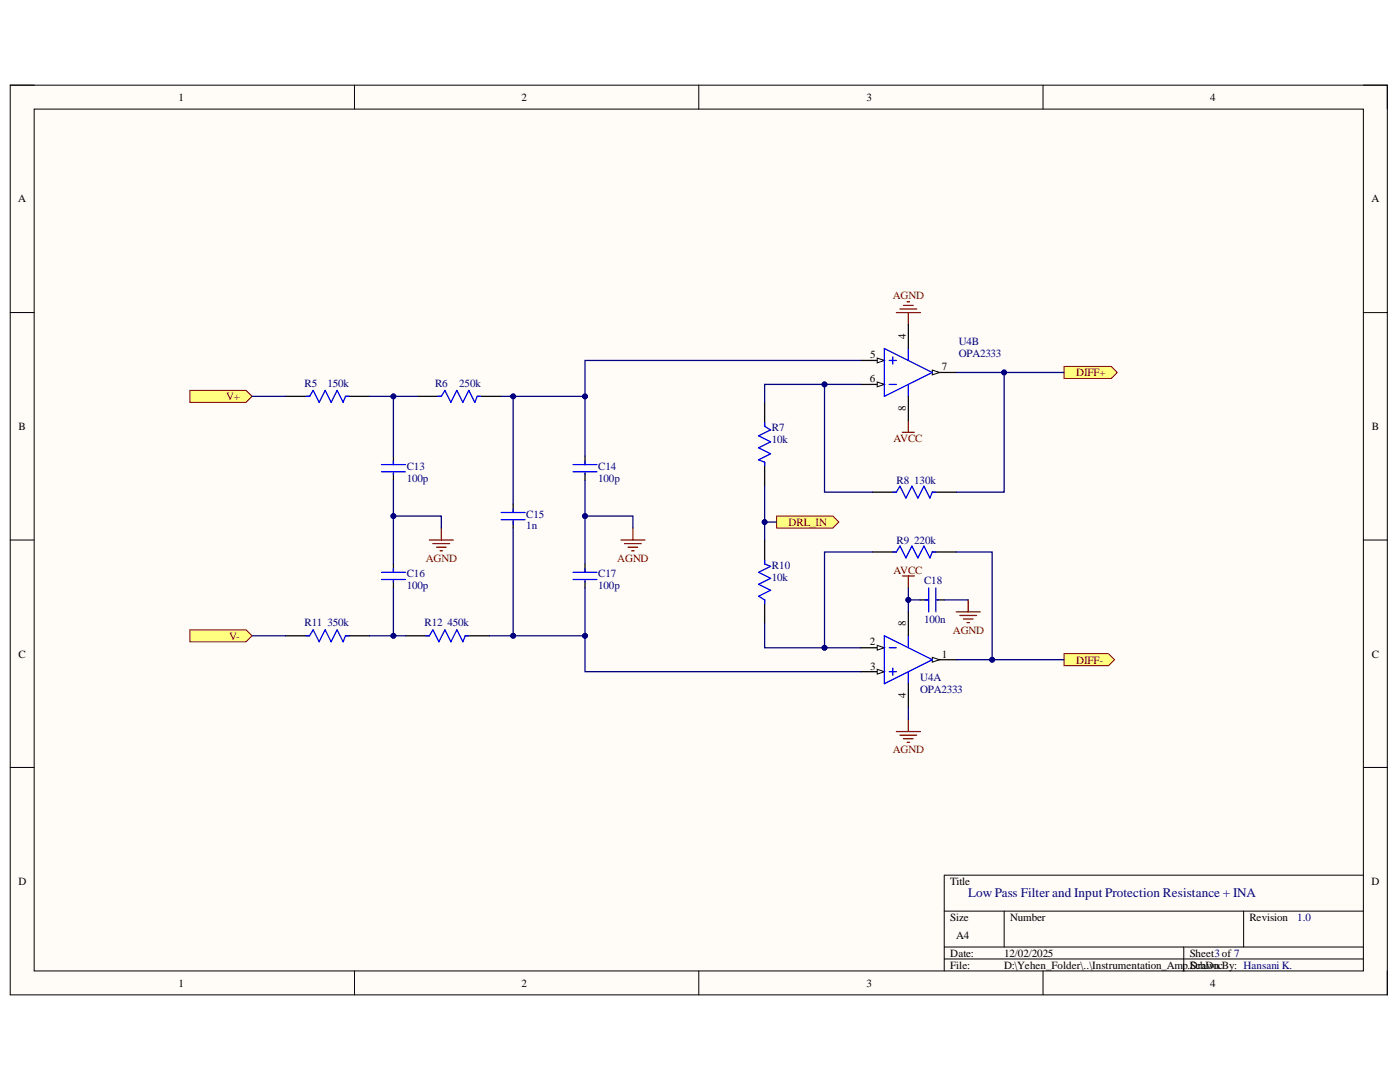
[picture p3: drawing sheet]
<svg xmlns="http://www.w3.org/2000/svg" width="279mm" height="216mm" viewBox="0 0 279 216" stroke-linecap="round" stroke-linejoin="round" font-family="sans-serif">
<defs><g id="words">
<text font-size="2.6" fill="#000080" x="193.2" y="178.9">Low Pass Filter and Input Protection Resistance + INA</text>
<g font-size="2.2">
<text x="35.6" y="20.1">1</text>
<text x="104.1" y="20.1">2</text>
<text x="172.9" y="20.1">3</text>
<text x="241.5" y="20.1">4</text>
<text x="3.6" y="40.4">A</text>
<text x="273.7" y="40.4">A</text>
<text x="173.7" y="71.5">5</text>
<text x="180.8" y="67.6" transform="rotate(-90 180.8 67.6)">4</text>
<text x="173.6" y="76.2">6</text>
<text x="188" y="73.9">7</text>
<text x="180.8" y="82" transform="rotate(-90 180.8 82)">8</text>
<text x="3.7" y="85.8">B</text>
<text x="273.8" y="85.8">B</text>
<text x="180.8" y="124.9" transform="rotate(-90 180.8 124.9)">8</text>
<text x="3.7" y="131.2">C</text>
<text x="173.6" y="128.8">2</text>
<text x="188" y="131.2">1</text>
<text x="273.8" y="131.2">C</text>
<text x="173.7" y="133.6">3</text>
<text x="180.8" y="139.4" transform="rotate(-90 180.8 139.4)">4</text>
<text x="3.7" y="176.6">D</text>
<text x="189.7" y="176.6">Title</text>
<text x="273.7" y="176.6">D</text>
<text x="189.7" y="183.7">Size</text>
<text x="201.6" y="183.7">Number</text>
<text x="249.3" y="183.7">Revision</text>
<text x="189.7" y="190.9">Date:</text>
<text x="190.8" y="187.4">A4</text>
<text x="200.4" y="190.9">12/02/2025</text>
<text x="237.4" y="190.9">Sheet3of 7</text>
<text x="35.6" y="196.9">1</text>
<text x="104.1" y="196.9">2</text>
<text x="172.9" y="196.9">3</text>
<text x="189.7" y="193.3">File:</text>
<text x="200.4" y="193.3">D:\Yehen_Folder\..\Instrumentation_Amp.Drawn</text>
<text x="237.5" y="193.3">SchDocBy: Hansani K.</text>
<text x="241.5" y="196.9">4</text>
</g>
<g font-size="2.2" fill="#800000">
<text x="178.2" y="59.6">AGND</text>
<text x="214.8" y="75.1">DIFF+</text>
<text x="45.2" y="79.9">V+</text>
<text x="178.3" y="88.2">AVCC</text>
<text x="157.4" y="105">DRL_IN</text>
<text x="85" y="112.1">AGND</text>
<text x="123.2" y="112.1">AGND</text>
<text x="178.3" y="114.5">AVCC</text>
<text x="45.7" y="127.6">V-</text>
<text x="190.2" y="126.4">AGND</text>
<text x="214.8" y="132.4">DIFF-</text>
<text x="178.2" y="150.3">AGND</text>
</g>
<g font-size="2.2" fill="#000080">
<text x="191.3" y="68.9">U4B</text>
<text x="191.3" y="71.2">OPA2333</text>
<text x="60.8" y="77.2">R5</text>
<text x="65.4" y="77.2">150k</text>
<text x="86.8" y="77.2">R6</text>
<text x="91.7" y="77.2">250k</text>
<text x="154.1" y="86">R7</text>
<text x="154.1" y="88.5">10k</text>
<text x="81.2" y="93.7">C13</text>
<text x="119.4" y="93.7">C14</text>
<text x="81.2" y="96.1">100p</text>
<text x="119.4" y="96.1">100p</text>
<text x="178.9" y="96.6">R8</text>
<text x="182.5" y="96.6">130k</text>
<text x="105" y="103.3">C15</text>
<text x="105" y="105.6">1n</text>
<text x="154.1" y="113.5">R10</text>
<text x="178.9" y="108.5">R9</text>
<text x="182.5" y="108.5">220k</text>
<text x="81.2" y="115.2">C16</text>
<text x="81.2" y="117.6">100p</text>
<text x="119.4" y="115.2">C17</text>
<text x="119.4" y="117.6">100p</text>
<text x="154.1" y="116">10k</text>
<text x="184.4" y="116.6">C18</text>
<text x="60.8" y="125">R11</text>
<text x="65.4" y="125">350k</text>
<text x="84.7" y="125">R12</text>
<text x="89.3" y="125">450k</text>
<text x="184.4" y="124.3">100n</text>
<text x="183.6" y="136">U4A</text>
<text x="183.6" y="138.3">OPA2333</text>
<text x="258.9" y="183.7">1.0</text>
</g>
</g></defs>
<path d="M2 17h274.9v181.5h-274.9z" fill-rule="evenodd" fill="#fffcf8"/>
<path d="M2 17h274.9v181.5h-274.9z" fill="none" stroke="#000" stroke-width=".2"/>
<path d="M6.8 21.8h265.3v171.9h-265.3z" fill-rule="evenodd" fill="#fffcf8"/>
<g fill="none" stroke="#000" stroke-width=".2">
<path d="M2 17h4.8M70.7 17v4.8M139.5 17v4.8M208.2 17v4.8M272.1 17h4.8v4.8M6.8 21.8h265.3v171.9h-265.3zM2 62.4h4.8M272.1 62.4h4.8M2 107.8h4.8M272.1 107.8h4.8M2 153.1h4.8M272.1 153.1h4.8"/>
<path d="M272.1 174.6h-83.7v19.1M70.7 193.7v4.8M139.5 193.7v4.8M188.4 181.8h83.7M188.4 189h83.7M188.4 191.4h83.7M200.4 181.8v7.2M208.2 193.7v4.8M236.2 189v4.7M248.2 181.8v7.2M276.9 193.7v4.8"/>
</g>
<g fill="none" stroke="#000" stroke-width=".25">
<path d="M83.3 79.1h4.8M95.2 79.1h4.8M78.5 91v1.7M78.5 94.4v1.4M116.8 91v1.7M116.8 94.4v1.4M152.6 80.3v4.8M152.6 92.2v4.8M174.1 98.2h4.8M186.1 98.2h4.7M78.5 112.5v1.7M78.5 115.9v1.4"/>
<path d="M102.4 100.6v1.7M102.4 103.9v1.5M116.8 112.5v1.7M116.8 115.9v1.4M152.6 107.8v4.7M152.6 119.7v4.8M174.1 110.1h4.8M186.1 110.1h4.7M57 126.9h4.8M69 126.9h4.7M80.9 126.9h4.8M92.8 126.9h4.8"/>
</g>
<g fill="none" stroke="#00f" stroke-width=".25">
<path d="M87.4 79.1h.7l.7-1.2 1.2 2.4 1.2-2.4 1.2 2.4 1.2-2.4 1.2 2.4 .4-1.2h.8M76.1 92.7h4.8M76.1 94.1h4.8M78.5 92v.7M78.5 94.4v.2M114.4 92.7h4.7M114.4 94.1h4.7M116.8 92v.7M116.8 94.4v.2M152.6 84.3v.8l1.2 .7-2.4 1.2 2.4 1.2-2.4 1.2 2.4 1.2-2.4 1.2 1.2 .4v.7M178.2 98.2h.7l.7-1.2 1.2 2.4 1.2-2.4 1.2 2.4 1.2-2.4 1.2 2.4 .5-1.2h.7M76.1 114.2h4.8"/>
<path d="M76.1 115.6h4.8M78.5 113.5v.7M78.5 115.9v.2M100 102.3h4.8M100 103.7h4.8M102.4 101.5v.8M102.4 103.9v.7M114.4 114.2h4.7M114.4 115.6h4.7M116.8 113.5v.7M116.8 115.9v.2M152.6 111.8v.7l1.2 .5-2.4 1.2 2.4 1.2-2.4 1.2 2.4 1.2-2.4 1.2 1.2 .7v.7"/>
<path d="M178.2 110.1h.7l.7-1.2 1.2 2.4 1.2-2.4 1.2 2.4 1.2-2.4 1.2 2.4 .5-1.2h.7M61.1 126.9h.7l.7-1.2 1.2 2.4 1.2-2.4 1.2 2.4 1.2-2.4 1.2 2.4 .5-1.2h.7M85 126.9h.7l.7-1.2 1.2 2.4 1.2-2.4 1.2 2.4 1.2-2.4 1.2 2.4 .4-1.2h.8"/>
</g>
<path d="M85.7 107.8h4.8M86.4 108.5h3.3M87.1 109.2h1.9M87.8 109.9h.5M88.1 105.4v2.4M123.9 107.8h4.8M124.6 108.5h3.4M125.4 109.2h1.9M126.1 109.9h.4M126.3 105.4v2.4" fill="none" stroke="#800000" stroke-width=".25"/>
<path d="M212.3 73.1h9.5l1.2 1.2-1.2 1.2h-9.5z" fill-rule="evenodd" fill="#ffff80"/>
<path d="M212.3 73.1h9.5l1.2 1.2-1.2 1.2h-9.5z" fill="none" stroke="#800000" stroke-width=".2"/>
<path d="M212.3 130.4h8.9l1.2 1.2-1.2 1.2h-8.9z" fill-rule="evenodd" fill="#ffff80"/>
<path d="M212.3 130.4h8.9l1.2 1.2-1.2 1.2h-8.9z" fill="none" stroke="#800000" stroke-width=".2"/>
<path d="M155 103h11.2l1.2 1.2-1.2 1.2h-11.2z" fill-rule="evenodd" fill="#ffff80"/>
<path d="M155 103h11.2l1.2 1.2-1.2 1.2h-11.2z" fill="none" stroke="#800000" stroke-width=".2"/>
<path d="M37.9 77.9h11.2l1.2 1.2-1.2 1.2h-11.2z" fill-rule="evenodd" fill="#ffff80"/>
<path d="M37.9 77.9h11.2l1.2 1.2-1.2 1.2h-11.2z" fill="none" stroke="#800000" stroke-width=".2"/>
<path d="M37.9 125.7h11.2l1.2 1.2-1.2 1.2h-11.2z" fill-rule="evenodd" fill="#ffff80"/>
<path d="M37.9 125.7h11.2l1.2 1.2-1.2 1.2h-11.2z" fill="none" stroke="#800000" stroke-width=".2"/>
<g fill="none" stroke="#800000" stroke-width=".25">
<path d="M178.9 62.4h4.8M179.6 61.7h3.4M180.3 60.9h1.9M181 60.2h.5M181.3 62.4v2.4M180.1 86.3h2.4M181.3 83.9v2.4M180.1 114.9h2.4M181.3 114.9v2.4M193.2 119.7v2.4M190.8 122.1h4.8M191.6 122.8h3.3"/>
<path d="M192.3 123.5h1.9M193 124.2h.5M178.9 146h4.8M179.6 146.7h3.4M180.3 147.4h1.9M181 148.1h.5M181.3 143.6v2.4"/>
</g>
<path d="M57 79.1h4.8M69 79.1h4.7M186.1 74.3h4.7M183.7 119.7h1.6M187 119.7h1.4" fill="none" stroke="#000" stroke-width=".25"/>
<path d="M61.1 79.1h.7l.7-1.2 1.2 2.4 1.2-2.4 1.2 2.4 1.2-2.4 1.2 2.4 .5-1.2h.7M184.6 119.7h.7M185.3 117.3v4.8M186.8 117.3v4.8M187 119.7h.3" fill="none" stroke="#00f" stroke-width=".25"/>
<path d="M186.1 73.8l1.4 .5-1.4 .5z" fill="#f8fcff"/>
<path d="M186.1 73.8l1.4 .5-1.4 .5z" fill="none" stroke="#000" stroke-width=".2"/>
<path d="M171.7 71.9h4.8" fill="none" stroke="#000" stroke-width=".25"/>
<path d="M175.1 71.4l1.4 .5-1.4 .5z" fill="#f8fcff"/>
<path d="M175.1 71.4l1.4 .5-1.4 .5z" fill="none" stroke="#000" stroke-width=".2"/>
<path d="M171.7 76.7h4.8" fill="none" stroke="#000" stroke-width=".25"/>
<path d="M175.1 76.2l1.4 .5-1.4 .5z" fill="#f8fcff"/>
<path d="M175.1 76.2l1.4 .5-1.4 .5z" fill="none" stroke="#000" stroke-width=".2"/>
<path d="M176.5 69.5l9.6 4.8-9.6 4.8zM177.5 76.7h1.4M177.5 71.9h1.4M178.2 71.2v1.4M181.3 69.5v2.4M181.3 76.7v2.4" fill="none" stroke="#00f" stroke-width=".25"/>
<path d="M181.3 64.8v4.7M181.3 79.1v4.8M186.1 131.6h4.7" fill="none" stroke="#000" stroke-width=".25"/>
<path d="M186.1 131.2l1.4 .4-1.4 .5z" fill="#f8fcff"/>
<path d="M186.1 131.2l1.4 .4-1.4 .5z" fill="none" stroke="#000" stroke-width=".2"/>
<path d="M171.7 134h4.8" fill="none" stroke="#000" stroke-width=".25"/>
<path d="M175.1 133.6l1.4 .4-1.4 .5z" fill="#f8fcff"/>
<path d="M175.1 133.6l1.4 .4-1.4 .5z" fill="none" stroke="#000" stroke-width=".2"/>
<path d="M171.7 129.3h4.8" fill="none" stroke="#000" stroke-width=".25"/>
<path d="M175.1 128.8l1.4 .5-1.4 .4z" fill="#f8fcff"/>
<path d="M175.1 128.8l1.4 .5-1.4 .4z" fill="none" stroke="#000" stroke-width=".2"/>
<path d="M176.5 126.9l9.6 4.7-9.6 4.8zM177.5 129.3h1.4M177.5 134h1.4M178.2 133.3v1.4M181.3 126.9v2.4M181.3 134v2.4" fill="none" stroke="#00f" stroke-width=".25"/>
<path d="M181.3 122.1v4.8M181.3 136.4v4.8" fill="none" stroke="#000" stroke-width=".25"/>
<path d="M78.5 79.1v11.9" fill="none" stroke="#000080" stroke-width=".25"/>
<circle cx="78.5" cy="79.1" r=".48" fill="#000080"/>
<circle cx="78.5" cy="79.1" r=".48" fill="none" stroke="#000080" stroke-width=".2"/>
<path d="M78.5 117.3v9.6h2.4" fill="none" stroke="#000080" stroke-width=".25"/>
<circle cx="78.5" cy="126.9" r=".48" fill="#000080"/>
<circle cx="78.5" cy="126.9" r=".48" fill="none" stroke="#000080" stroke-width=".2"/>
<path d="M73.7 126.9h4.8" fill="none" stroke="#000080" stroke-width=".25"/>
<circle cx="78.5" cy="126.9" r=".48" fill="#000080"/>
<circle cx="78.5" cy="126.9" r=".48" fill="none" stroke="#000080" stroke-width=".2"/>
<path d="M100 79.1h2.4v21.5" fill="none" stroke="#000080" stroke-width=".25"/>
<circle cx="102.4" cy="79.1" r=".48" fill="#000080"/>
<circle cx="102.4" cy="79.1" r=".48" fill="none" stroke="#000080" stroke-width=".2"/>
<path d="M102.4 105.4v21.5h-4.8" fill="none" stroke="#000080" stroke-width=".25"/>
<circle cx="102.4" cy="126.9" r=".48" fill="#000080"/>
<circle cx="102.4" cy="126.9" r=".48" fill="none" stroke="#000080" stroke-width=".2"/>
<path d="M102.4 79.1h14.4v11.9" fill="none" stroke="#000080" stroke-width=".25"/>
<circle cx="102.4" cy="79.1" r=".48" fill="#000080"/>
<circle cx="102.4" cy="79.1" r=".48" fill="none" stroke="#000080" stroke-width=".2"/>
<circle cx="116.7" cy="79.1" r=".48" fill="#000080"/>
<circle cx="116.7" cy="79.1" r=".48" fill="none" stroke="#000080" stroke-width=".2"/>
<path d="M116.8 117.3v9.6h-14.4" fill="none" stroke="#000080" stroke-width=".25"/>
<circle cx="116.7" cy="126.9" r=".48" fill="#000080"/>
<circle cx="116.7" cy="126.9" r=".48" fill="none" stroke="#000080" stroke-width=".2"/>
<circle cx="102.4" cy="126.9" r=".48" fill="#000080"/>
<circle cx="102.4" cy="126.9" r=".48" fill="none" stroke="#000080" stroke-width=".2"/>
<path d="M171.7 71.9h-54.9v7.2" fill="none" stroke="#000080" stroke-width=".25"/>
<circle cx="116.7" cy="79.1" r=".48" fill="#000080"/>
<circle cx="116.7" cy="79.1" r=".48" fill="none" stroke="#000080" stroke-width=".2"/>
<path d="M116.8 126.9v7.1h54.9" fill="none" stroke="#000080" stroke-width=".25"/>
<circle cx="116.7" cy="126.9" r=".48" fill="#000080"/>
<circle cx="116.7" cy="126.9" r=".48" fill="none" stroke="#000080" stroke-width=".2"/>
<path d="M78.5 103h9.6v2.4" fill="none" stroke="#000080" stroke-width=".25"/>
<circle cx="78.5" cy="103" r=".48" fill="#000080"/>
<circle cx="78.5" cy="103" r=".48" fill="none" stroke="#000080" stroke-width=".2"/>
<path d="M116.8 103h9.5v2.4" fill="none" stroke="#000080" stroke-width=".25"/>
<circle cx="116.7" cy="103" r=".48" fill="#000080"/>
<circle cx="116.7" cy="103" r=".48" fill="none" stroke="#000080" stroke-width=".2"/>
<path d="M200.4 74.3v23.9h-9.6" fill="none" stroke="#000080" stroke-width=".25"/>
<circle cx="200.4" cy="74.3" r=".48" fill="#000080"/>
<circle cx="200.4" cy="74.3" r=".48" fill="none" stroke="#000080" stroke-width=".2"/>
<path d="M164.6 76.7v21.5h9.5" fill="none" stroke="#000080" stroke-width=".25"/>
<circle cx="164.5" cy="76.7" r=".48" fill="#000080"/>
<circle cx="164.5" cy="76.7" r=".48" fill="none" stroke="#000080" stroke-width=".2"/>
<path d="M174.1 110.1h-9.5v19.2" fill="none" stroke="#000080" stroke-width=".25"/>
<circle cx="164.5" cy="129.2" r=".48" fill="#000080"/>
<circle cx="164.5" cy="129.2" r=".48" fill="none" stroke="#000080" stroke-width=".2"/>
<path d="M190.8 110.1h7.2v21.5" fill="none" stroke="#000080" stroke-width=".25"/>
<circle cx="198" cy="131.6" r=".48" fill="#000080"/>
<circle cx="198" cy="131.6" r=".48" fill="none" stroke="#000080" stroke-width=".2"/>
<path d="M73.7 79.1h9.6" fill="none" stroke="#000080" stroke-width=".25"/>
<circle cx="78.5" cy="79.1" r=".48" fill="#000080"/>
<circle cx="78.5" cy="79.1" r=".48" fill="none" stroke="#000080" stroke-width=".2"/>
<path d="M171.7 76.7h-19.1v3.6" fill="none" stroke="#000080" stroke-width=".25"/>
<circle cx="164.5" cy="76.7" r=".48" fill="#000080"/>
<circle cx="164.5" cy="76.7" r=".48" fill="none" stroke="#000080" stroke-width=".2"/>
<path d="M78.5 95.8v16.7" fill="none" stroke="#000080" stroke-width=".25"/>
<circle cx="78.5" cy="103" r=".48" fill="#000080"/>
<circle cx="78.5" cy="103" r=".48" fill="none" stroke="#000080" stroke-width=".2"/>
<path d="M116.8 95.8v16.7" fill="none" stroke="#000080" stroke-width=".25"/>
<circle cx="116.7" cy="103" r=".48" fill="#000080"/>
<circle cx="116.7" cy="103" r=".48" fill="none" stroke="#000080" stroke-width=".2"/>
<path d="M152.6 97v10.8" fill="none" stroke="#000080" stroke-width=".25"/>
<circle cx="152.6" cy="104.2" r=".48" fill="#000080"/>
<circle cx="152.6" cy="104.2" r=".48" fill="none" stroke="#000080" stroke-width=".2"/>
<path d="M152.6 104.2h2.4" fill="none" stroke="#000080" stroke-width=".25"/>
<circle cx="152.6" cy="104.2" r=".48" fill="#000080"/>
<circle cx="152.6" cy="104.2" r=".48" fill="none" stroke="#000080" stroke-width=".2"/>
<path d="M50.3 79.1h6.7M50.3 126.9h6.7M152.6 124.5v4.8h19.1M181.3 141.2v2.4" fill="none" stroke="#000080" stroke-width=".25"/>
<circle cx="164.5" cy="129.2" r=".48" fill="#000080"/>
<circle cx="164.5" cy="129.2" r=".48" fill="none" stroke="#000080" stroke-width=".2"/>
<path d="M190.8 131.6h21.5" fill="none" stroke="#000080" stroke-width=".25"/>
<circle cx="198" cy="131.6" r=".48" fill="#000080"/>
<circle cx="198" cy="131.6" r=".48" fill="none" stroke="#000080" stroke-width=".2"/>
<path d="M190.8 74.3h21.5" fill="none" stroke="#000080" stroke-width=".25"/>
<circle cx="200.4" cy="74.3" r=".48" fill="#000080"/>
<circle cx="200.4" cy="74.3" r=".48" fill="none" stroke="#000080" stroke-width=".2"/>
<path d="M181.3 119.7h2.4M188.4 119.7h4.8" fill="none" stroke="#000080" stroke-width=".25"/>
<circle cx="181.3" cy="119.7" r=".48" fill="#000080"/>
<circle cx="181.3" cy="119.7" r=".48" fill="none" stroke="#000080" stroke-width=".2"/>
<path d="M181.3 117.3v4.8" fill="none" stroke="#000080" stroke-width=".25"/>
<circle cx="181.3" cy="119.7" r=".48" fill="#000080"/>
<circle cx="181.3" cy="119.7" r=".48" fill="none" stroke="#000080" stroke-width=".2"/>
<use href="#words"/>
</svg>
